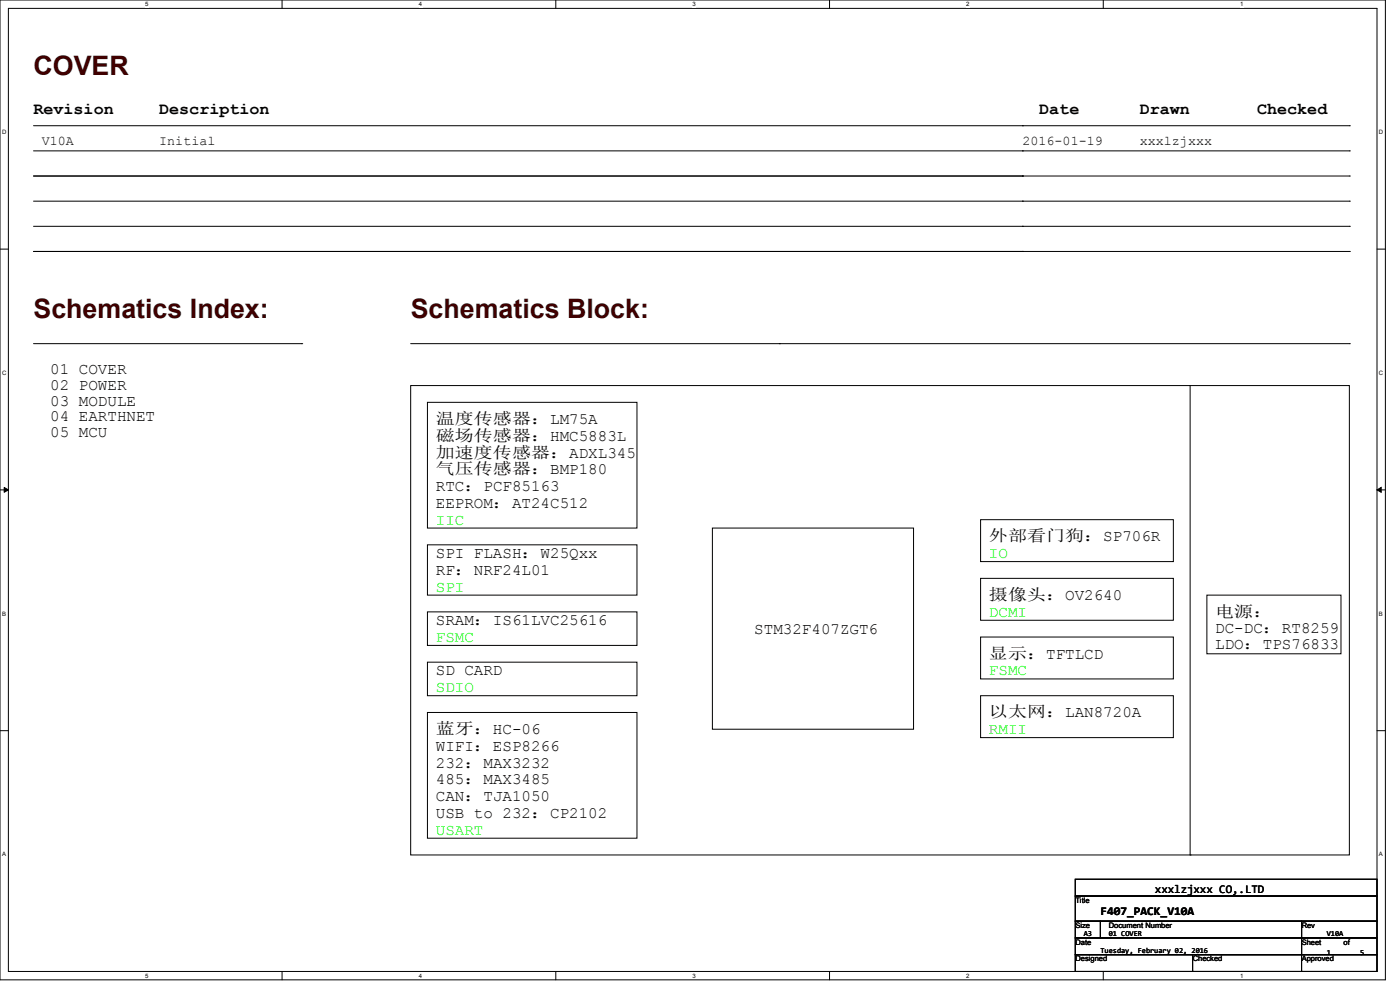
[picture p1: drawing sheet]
<svg xmlns="http://www.w3.org/2000/svg" width="297mm" height="210mm" viewBox="0 0 297 210" stroke-linecap="round" stroke-linejoin="round" font-family="sans-serif">
<defs><g id="words">
<g font-size="5.7" fill="#400000">
<text x="7.1" y="15.8">COVER</text>
<text x="7.1" y="67.4">Schematics Index:</text>
<text x="87.1" y="67.4">Schematics Block:</text>
</g>
<g font-size="3.5">
<text x="7.1" y="24.3">Revision</text>
<text x="33.8" y="24.3">Description</text>
<text x="220.5" y="24.3">Date</text>
<text x="241.8" y="24.3">Drawn</text>
<text x="266.7" y="24.3">Checked</text>
</g>
<g font-size="3.4">
<text x="10.7" y="79.3">01 COVER</text>
<text x="10.7" y="82.6">02 POWER</text>
<text x="10.7" y="86">03 MODULE</text>
<text x="10.7" y="89.4">04 EARTHNET</text>
<text x="92.5" y="89.9">温度传感器：LM75A</text>
<text x="10.7" y="92.8">05 MCU</text>
<text x="92.5" y="93.5">磁场传感器：HMC5883L</text>
<text x="92.5" y="97">加速度传感器：ADXL345</text>
<text x="92.5" y="100.6">气压传感器：BMP180</text>
<text x="92.5" y="104.2">RTC：PCF85163</text>
<text x="92.5" y="107.7">EEPROM：AT24C512</text>
<text x="92.5" y="118.4">SPI FLASH：W25Qxx</text>
<text x="209.8" y="114.8">外部看门狗：SP706R</text>
<text x="92.5" y="121.9">RF：NRF24L01</text>
<text x="209.8" y="127.3">摄像头：OV2640</text>
<text x="257.8" y="130.8">电源：</text>
<text x="92.5" y="132.6">SRAM：IS61LVC25616</text>
<text x="160" y="134.4">STM32F407ZGT6</text>
<text x="257.8" y="134.2">DC-DC：RT8259</text>
<text x="257.8" y="137.6">LDO：TPS76833</text>
<text x="92.5" y="143.3">SD CARD</text>
<text x="209.8" y="139.7">显示：TFTLCD</text>
<text x="92.5" y="155.7">蓝牙：HC-06</text>
<text x="209.8" y="152.2">以太网：LAN8720A</text>
<text x="92.5" y="159.3">WIFI：ESP8266</text>
<text x="92.5" y="162.8">232：MAX3232</text>
<text x="92.5" y="166.4">485：MAX3485</text>
<text x="92.5" y="169.9">CAN：TJA1050</text>
<text x="92.5" y="173.5">USB to 232：CP2102</text>
</g>
<g font-size="3.4" fill="#0f0">
<text x="92.5" y="111.3">IIC</text>
<text x="209.8" y="118.4">IO</text>
<text x="92.5" y="125.5">SPI</text>
<text x="209.8" y="130.8">DCMI</text>
<text x="92.5" y="136.2">FSMC</text>
<text x="209.8" y="143.3">FSMC</text>
<text x="92.5" y="146.8">SDIO</text>
<text x="209.8" y="155.7">RMII</text>
<text x="92.5" y="177.1">USART</text>
</g>
<g font-size="2.8">
<text x="8.9" y="30.8">V10A</text>
<text x="33.8" y="30.8">Initial</text>
<text x="216.9" y="30.8">2016-01-19</text>
<text x="241.8" y="30.8">xxxlzjxxx</text>
</g>
<g font-size="2.5">
<text x="245" y="189.5">xxxlzjxxx CO,.LTD</text>
<text x="233.5" y="194.1">F407_PACK_V10A</text>
</g>
<g font-size="1.6">
<text x="228.1" y="191.5">Title</text>
<text x="228.1" y="196.8">Size</text>
<text x="235.2" y="196.8">Document Number</text>
<text x="276.1" y="196.8">Rev</text>
<text x="228.1" y="200.4">Date</text>
<text x="228.1" y="204">Designed</text>
<text x="229.9" y="198.6">A3</text>
<text x="233.5" y="202.2">Tuesday, February 02, 2016</text>
<text x="235.2" y="198.6">01 COVER</text>
<text x="253" y="204">Checked</text>
<text x="276.1" y="200.4">Sheet</text>
<text x="276.1" y="204">Approved</text>
<text x="281.5" y="198.6">V10A</text>
<text x="281.5" y="202.6">1</text>
<text x="285" y="200.4">of</text>
<text x="288.6" y="202.6">5</text>
</g>
<g font-size="1.3">
<text x="30.8" y="1.3">5</text>
<text x="88.9" y="1.3">4</text>
<text x="146.9" y="1.3">3</text>
<text x="205" y="1.3">2</text>
<text x="263.1" y="1.3">1</text>
<text x=".4" y="28.5">D</text>
<text x="292.5" y="28.5">D</text>
<text x=".4" y="79.5">C</text>
<text x="292.5" y="79.5">C</text>
<text x=".4" y="130.6">B</text>
<text x="292.5" y="130.6">B</text>
<text x=".4" y="181.7">A</text>
<text x="292.5" y="181.7">A</text>
<text x="30.8" y="207.4">5</text>
<text x="88.9" y="207.4">4</text>
<text x="146.9" y="207.4">3</text>
<text x="205" y="207.4">2</text>
<text x="263.1" y="207.4">1</text>
</g>
</g></defs>
<path d="M0 0h293.9v207.8h-293.9zM1.8 1.8h290.3v204.3h-290.3z" fill="none" stroke="#000" stroke-width=".21"/>
<g fill="#fff">
<path d="M30.8 .2h.7v1.4h-.7z"/>
<path d="M30.8 206.2h.7v1.5h-.7z"/>
</g>
<path d="M59.8 0v1.8M59.8 206.1v1.7" fill="none" stroke="#000" stroke-width=".21"/>
<g fill="#fff">
<path d="M88.9 .2h.7v1.4h-.7z"/>
<path d="M88.9 206.2h.7v1.5h-.7z"/>
</g>
<path d="M117.9 0v1.8M117.9 206.1v1.7" fill="none" stroke="#000" stroke-width=".21"/>
<g fill="#fff">
<path d="M146.9 .2h.7v1.4h-.7z"/>
<path d="M146.9 206.2h.7v1.5h-.7z"/>
</g>
<path d="M176 0v1.8M176 206.1v1.7" fill="none" stroke="#000" stroke-width=".21"/>
<g fill="#fff">
<path d="M205 .2h.7v1.4h-.7z"/>
<path d="M205 206.2h.7v1.5h-.7z"/>
</g>
<path d="M234.1 0v1.8M234.1 206.1v1.7" fill="none" stroke="#000" stroke-width=".21"/>
<g fill="#fff">
<path d="M263.1 .2h.7v1.4h-.7z"/>
<path d="M263.1 206.2h.7v1.5h-.7z"/>
<path d="M.4 27.3h1v1.4h-1z"/>
<path d="M292.6 27.3h.9v1.4h-.9z"/>
<path d="M.4 78.4h1v1.4h-1z"/>
<path d="M292.6 78.4h.9v1.4h-.9z"/>
</g>
<path d="M0 52.8h1.8M292.1 52.8h1.8" fill="none" stroke="#000" stroke-width=".21"/>
<g fill="#fff">
<path d="M.4 129.4h.9v1.5h-.9z"/>
<path d="M292.6 129.4h.8v1.5h-.8z"/>
</g>
<path d="M0 103.9h1.8M292.1 103.9h1.8" fill="none" stroke="#000" stroke-width=".21"/>
<path d="M.9 103.4l.9 .5-.9 .5zM292.1 103.9l.9-.5v1z" fill="#000" stroke="#000" stroke-width=".21"/>
<g fill="#fff">
<path d="M.4 180.5h.9v1.4h-.9z"/>
<path d="M292.6 180.5h.8v1.4h-.8z"/>
</g>
<g fill="none" stroke="#000" stroke-width=".21">
<path d="M7.1 37.3h279.2M7.1 26.7h279.2M7.1 32h279.2M216.9 37.3h.1M216.9 26.7h.1M216.9 32h.1M286.3 37.3h.1M286.3 26.7h.1M286.3 32h.1M7.1 53.3h279.2M7.1 42.7h279.2M7.1 48h279.2"/>
<path d="M216.9 53.3h.1M216.9 42.7h.1M216.9 48h.1M286.3 42.7h.1M286.3 48h.1M286.3 53.3h.1M7.1 72.9h56.9M64 72.9h.1M87.1 72.9h199.2M165.4 72.9h.1M286.3 72.9h.1M87.1 81.8h199.2v99.6h-199.2z"/>
<path d="M90.7 85.3h44.4v26.7h-44.4zM252.5 81.8v99.6M90.7 115.6h44.4v10.6h-44.4zM151.1 112h42.7v42.7h-42.7zM208 110.2h40.9v8.9h-40.9zM90.7 129.8h44.4v7.1h-44.4zM208 135.1h40.9v8.9h-40.9zM208 122.7h40.9v8.9h-40.9zM256 126.2h28.5v12.5h-28.5zM0 155h1.8M90.7 140.5h44.4v7.1h-44.4zM90.7 151.1h44.4v26.7h-44.4z"/>
<path d="M208 147.6h40.9v8.9h-40.9zM292.1 155h1.8M228.1 186.5h64v3.6h-64zM228.1 190.1h64v5.3h-64zM228.1 195.4h5.3v3.6h-5.3zM228.1 199h48v3.5h-48zM233.4 195.4h42.7v3.6h-42.7zM252.5 181.4h.1M276.1 195.4h16v3.6h-16zM276.1 199h16v3.5h-16zM228.1 202.5h64v3.6h-64zM253 206.1h.1"/>
<path d="M253 202.5v3.6M276.1 206.1h.1M276.1 202.5v3.6"/>
</g>
<use href="#words"/>
</svg>
